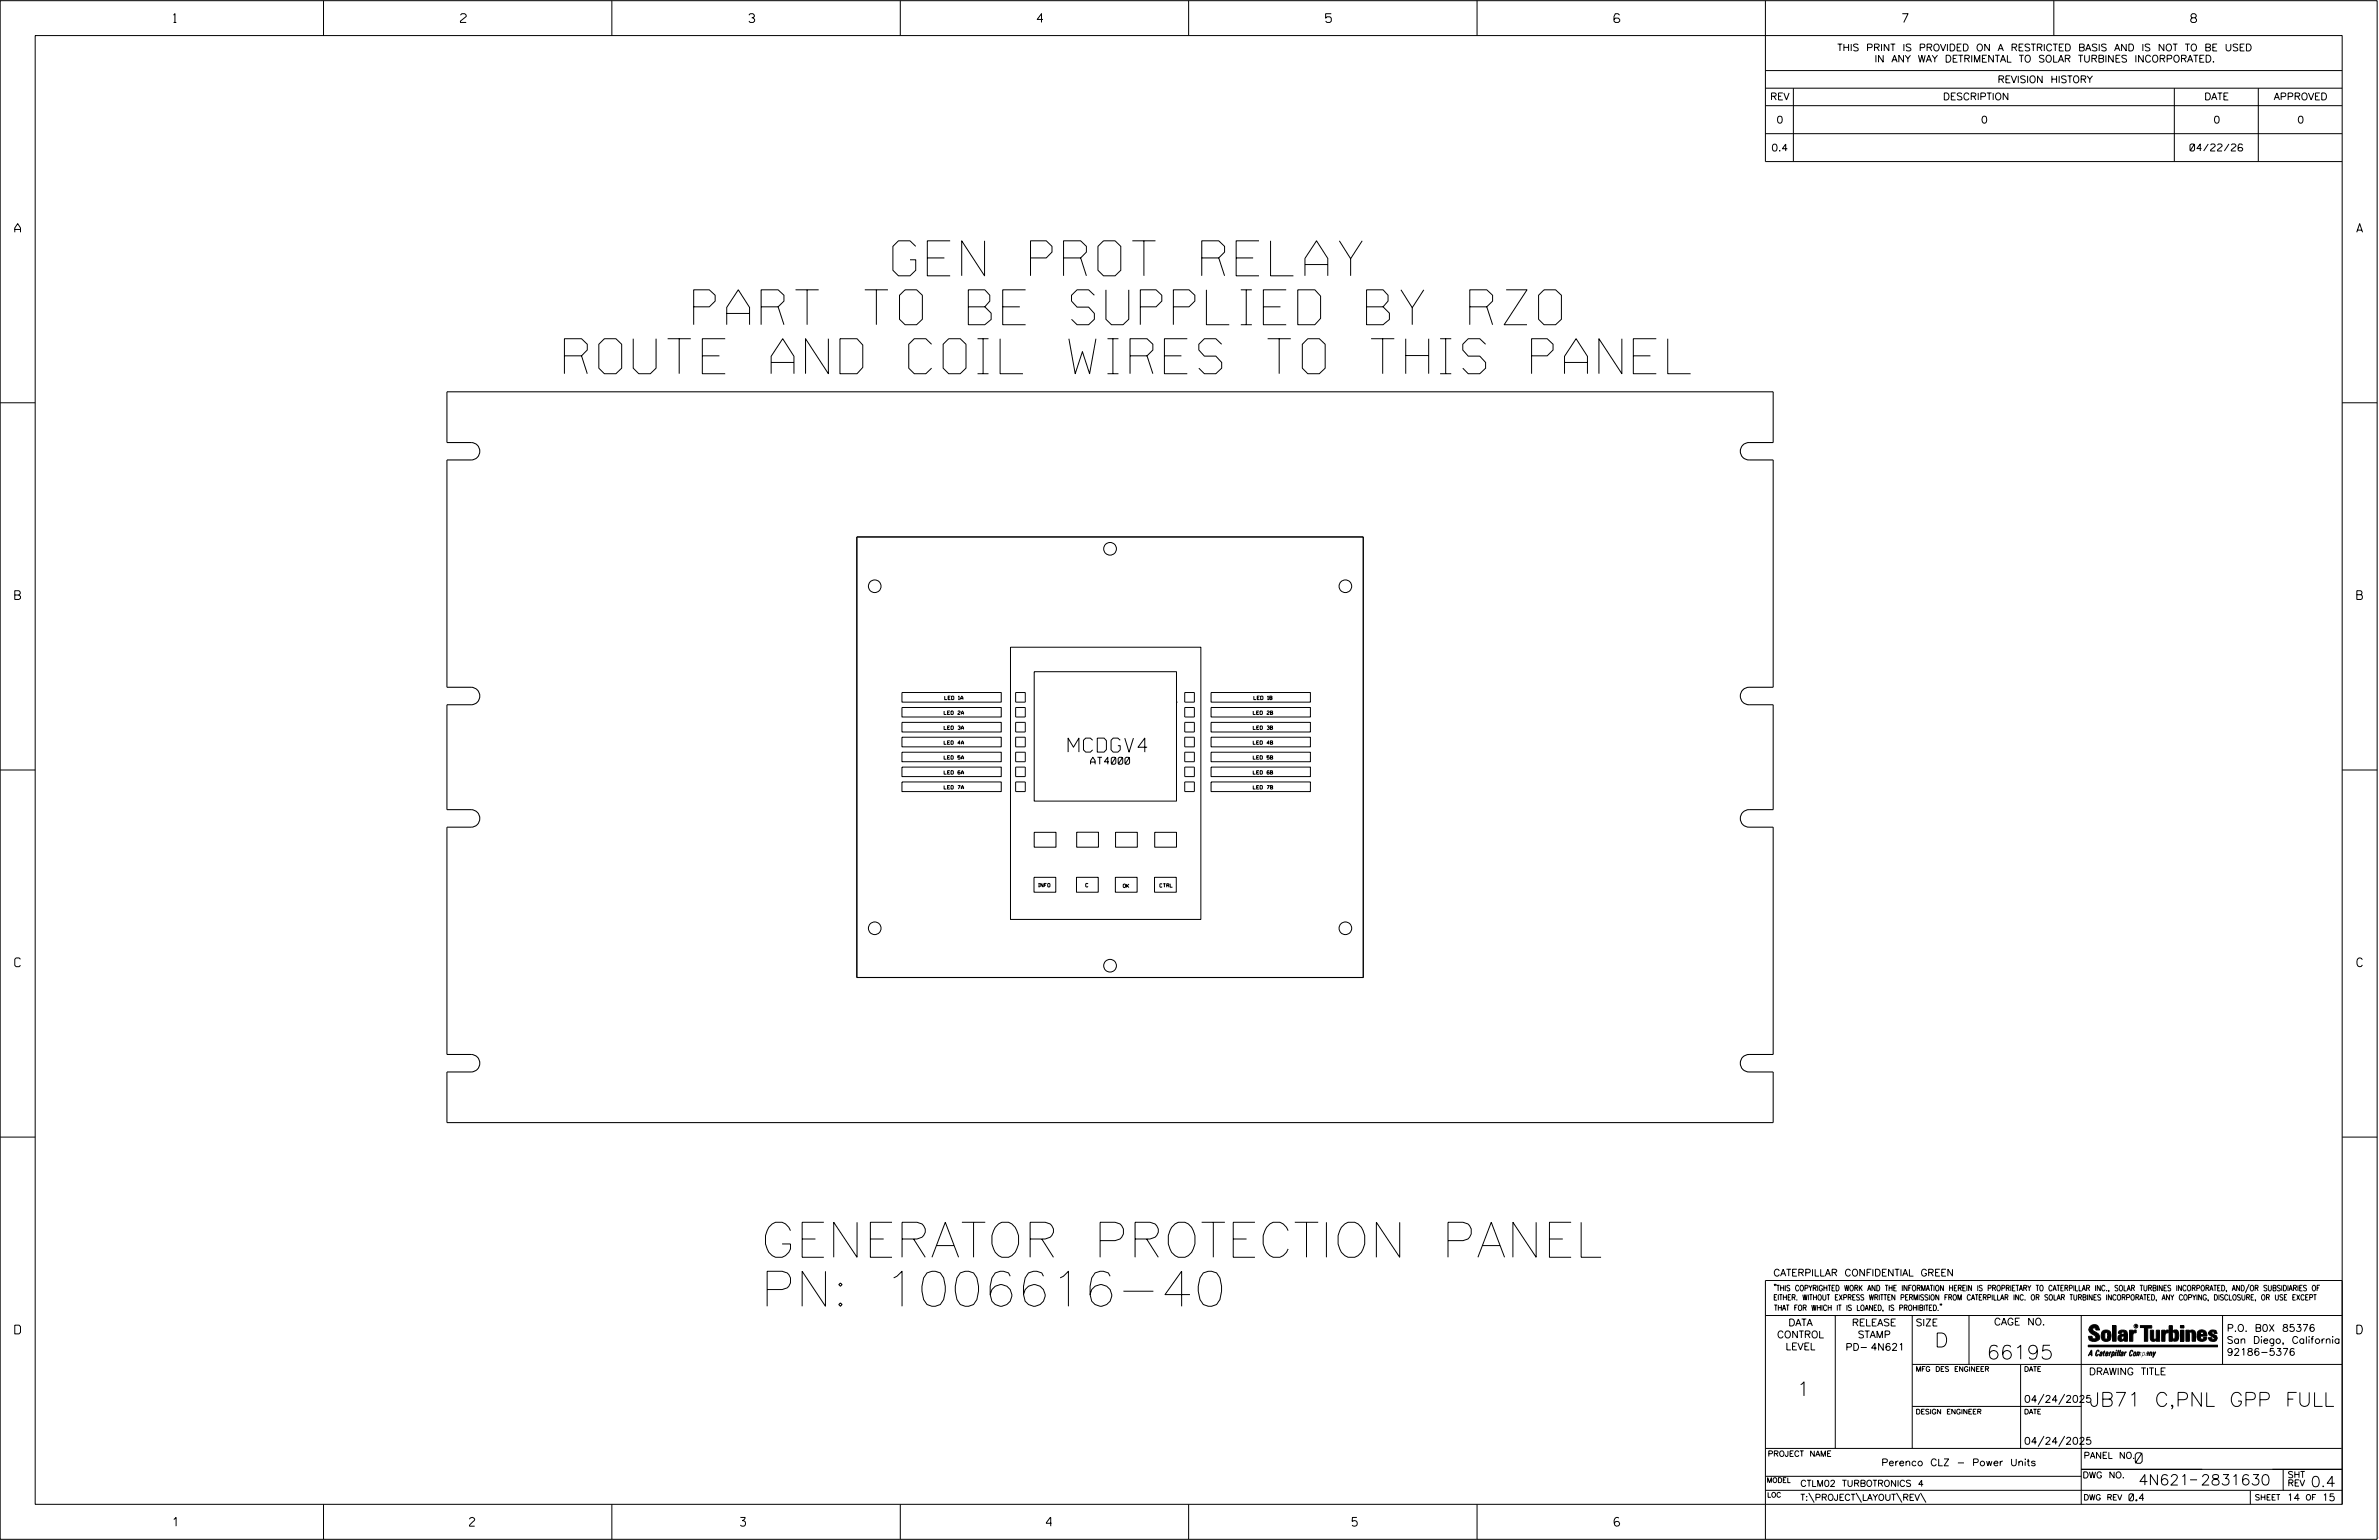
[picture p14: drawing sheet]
<svg xmlns="http://www.w3.org/2000/svg" width="864mm" height="559mm" viewBox="0 0 864 559" stroke-linecap="round" stroke-linejoin="round" font-family="sans-serif">
<defs><g id="words">
<g font-size="12.7">
<text x="324.1" y="100.1">GEN PROT RELAY</text>
<text x="251.8" y="117.8">PART TO BE SUPPLIED BY RZO</text>
<text x="204.9" y="135.6">ROUTE AND COIL WIRES TO THIS PANEL</text>
<text x="276.1" y="456.2">GENERATOR PROTECTION PANEL</text>
<text x="276.1" y="474">PN: 1006616-40</text>
</g>
<g font-size="5.1">
<text x="387.7" y="272.9">MCDGV4</text>
<text x="702.3" y="488.8">D</text>
<text x="721.2" y="493.2">66195</text>
<text x="652.2" y="506.5">1</text>
<text x="758.5" y="510.3">JB71 C,PNL GPP FULL</text>
</g>
<g font-size="3.8">
<text x="775.1" y="531">0</text>
<text x="776.3" y="538.9">4N621</text>
<text x="798.8" y="538.9">2831630</text>
<text x="838.8" y="539.5">0.4</text>
</g>
<g font-size="3.2">
<text x="63" y="8.2">1</text>
<text x="167.2" y="8.2">2</text>
<text x="271.8" y="8.2">3</text>
<text x="376.5" y="8.2">4</text>
<text x="481.2" y="8.2">5</text>
<text x="690.6" y="8.2">7</text>
<text x="795.3" y="8.2">8</text>
<text x="5.4" y="84.3">A</text>
<text x="855.5" y="84.3">A</text>
<text x="5.4" y="217.5">B</text>
<text x="855.6" y="217.5">B</text>
<text x="5.4" y="350.8">C</text>
<text x="855.6" y="350.8">C</text>
<text x="5.4" y="484">D</text>
<text x="855.6" y="484">D</text>
<text x="62.8" y="553.8">1</text>
<text x="170.4" y="553.8">2</text>
<text x="268.8" y="553.8">3</text>
<text x="379.8" y="553.8">4</text>
<text x="490.8" y="553.8">5</text>
<text x="585.9" y="553.8">6</text>
</g>
<g font-size="2.5">
<text x="666.9" y="18.5">THIS PRINT IS PROVIDED ON A RESTRICTED BASIS AND IS NOT TO BE USED</text>
<text x="680.5" y="22.6">IN ANY WAY DETRIMENTAL TO SOLAR TURBINES INCORPORATED.</text>
<text x="725.1" y="30">REVISION HISTORY</text>
<text x="642.6" y="36.3">REV</text>
<text x="705.3" y="36.3">DESCRIPTION</text>
<text x="800.2" y="36.3">DATE</text>
<text x="825.4" y="36.3">APPROVED</text>
<text x="644.9" y="44.7">0</text>
<text x="719.1" y="44.7">0</text>
<text x="803.5" y="44.7">0</text>
<text x="834" y="44.7">0</text>
<text x="643" y="54.8">0.4</text>
<text x="795" y="54.8">04/22/26</text>
<text x="395.9" y="277.3">AT4000</text>
<text x="643.8" y="463">CATERPILLAR CONFIDENTIAL GREEN</text>
<text x="645.1" y="485.5">CONTROL</text>
<text x="649.2" y="481.1">DATA</text>
<text x="672.3" y="481.1">RELEASE</text>
<text x="674.4" y="485.5">STAMP</text>
<text x="695.4" y="481.1">SIZE</text>
<text x="723.8" y="480.8">CAGE NO.</text>
<text x="808.4" y="483.1">P.O. B0X 85376</text>
<text x="648.2" y="489.8">LEVEL</text>
<text x="669.9" y="490">PD- 4N621</text>
<text x="808.4" y="487.5">San Diego, California</text>
<text x="808.4" y="491.8">92186-5376</text>
<text x="758.3" y="498.9">DRAWING TITLE</text>
<text x="734.8" y="508.9">04/24/2025</text>
<text x="734.8" y="524.1">04/24/2025</text>
<text x="683" y="531.9">Perenco CLZ - Power Units</text>
<text x="772.8" y="544.6">0.4</text>
<text x="830.2" y="544.6">14</text>
<text x="842.9" y="544.6">15</text>
</g>
<g font-size="2.3">
<text x="756.4" y="529.2">PANEL NO.</text>
<text x="653.5" y="539.4">CTLM02 TURBOTRONICS 4</text>
<text x="756" y="536.3">DWG NO.</text>
<text x="830.4" y="539.3">REV</text>
<text x="830.4" y="536.2">SHT</text>
<text x="653.5" y="544.5">T:\PROJECT\LAYOUT\REV\</text>
</g>
<g font-size="2">
<text x="643.8" y="468.4">&quot;THIS COPYRIGHTED WORK AND THE INFORMATION HEREIN IS PROPRIETARY TO CATERPILLAR INC., SOLAR TURBINES INCORPORATED, AND/OR SUBSIDIARIES OF</text>
<text x="643.8" y="471.8">EITHER. WITHOUT EXPRESS WRITTEN PERMISSION FROM CATERPILLAR INC. OR SOLAR TURBINES INCORPORATED, ANY COPYING, DISCLOSURE, OR USE EXCEPT</text>
<text x="644" y="475.6">THAT FOR WHICH IT IS LOANED, IS PROHIBITED.&quot;</text>
<text x="641.7" y="528.5">PROJECT NAME</text>
<text x="756.3" y="544.3">DWG REV</text>
<text x="818.5" y="544.3">SHEET</text>
<text x="836.9" y="544.3">OF</text>
</g>
<g font-size="1.8">
<text x="695.4" y="497.6">MFG DES ENGINEER</text>
<text x="734.8" y="497.6">DATE</text>
<text x="695.4" y="513.1">DESIGN ENGINEER</text>
<text x="734.8" y="513.1">DATE</text>
<text x="641.3" y="538">MODEL</text>
<text x="641.5" y="543.3">LOC</text>
</g>
<g font-size="1.3">
<text x="342.9" y="253.9">LED 1A</text>
<text x="455.1" y="253.9">LED 1B</text>
<text x="342.7" y="259.3">LED 2A</text>
<text x="454.9" y="259.3">LED 2B</text>
<text x="342.7" y="264.7">LED 3A</text>
<text x="454.9" y="264.7">LED 3B</text>
<text x="342.7" y="275.5">LED 5A</text>
<text x="342.7" y="270.1">LED 4A</text>
<text x="454.9" y="275.5">LED 5B</text>
<text x="454.9" y="270.1">LED 4B</text>
<text x="342.7" y="280.9">LED 6A</text>
<text x="454.9" y="280.9">LED 6B</text>
<text x="342.7" y="286.3">LED 7A</text>
<text x="454.9" y="286.3">LED 7B</text>
<text x="377" y="321.8">INFO</text>
<text x="394.1" y="321.8">C</text>
<text x="407.7" y="322">OK</text>
<text x="421" y="321.9">CTRL</text>
</g>
<text font-size=".9" x="775.1" y="481.7">R</text>
</g></defs>
<g fill="none" stroke="#000" stroke-width=".36">
<path d="M.1 .2h862.8v558.4h-862.8zM12.8 12.9h837.4v533h-837.4zM117.4 .2v12.7M222.1 .2v12.7M326.8 .2v12.7M431.5 .2v12.7M536.2 .2v12.7M587.9 5.5l-.5-.5h-1l-.5 1v1.7l.5 .4h1l.6-.4v-.6l-.6-.5h-1l-.5 .5M640.9 .2v58.4h209.3M745.6 .2v12.7M640.9 25.6h209.3M640.9 32h209.3"/>
<path d="M640.9 38.3h209.3M651 32v26.6M789.3 32v26.6M819.8 32v26.6M640.9 48.5h209.3M.1 146.2h12.7M850.2 146.2h12.7M311 194.8h183.9v159.9h-183.9zM366.8 234.8h69.1v98.8h-69.1zM327.4 256.7h36.1v3.5h-36.1zM327.4 251.3h36.1v3.5h-36.1zM368.7 256.7h3.5v3.5h-3.5z"/>
<path d="M368.7 251.3h3.5v3.5h-3.5zM375.4 243.7h51.7v47h-51.7zM427.1 254.8h.1M430.1 251.3h3.5v3.5h-3.5zM430.1 256.7h3.5v3.5h-3.5zM439.6 256.7h.1M439.6 256.7h36.1v3.5h-36.1zM439.6 251.3h36.1v3.5h-36.1zM.1 279.4h12.7M327.4 278.3h36.1v3.5h-36.1zM327.4 272.9h36.1v3.5h-36.1zM327.4 267.5h36.1v3.5h-36.1z"/>
<path d="M327.4 262.1h36.1v3.5h-36.1zM368.7 262.1h3.5v3.5h-3.5zM368.7 267.5h3.5v3.5h-3.5zM368.7 272.9h3.5v3.5h-3.5zM368.7 278.3h3.5v3.5h-3.5zM430.1 262.1h3.5v3.5h-3.5zM430.1 267.5h3.5v3.5h-3.5zM430.1 272.9h3.5v3.5h-3.5zM430.1 278.3h3.5v3.5h-3.5zM439.6 278.3h36.1v3.5h-36.1zM439.6 272.9h36.1v3.5h-36.1zM439.6 267.5h36.1v3.5h-36.1z"/>
<path d="M439.6 262.1h36.1v3.5h-36.1zM850.2 279.4h12.7M327.4 283.7h36.1v3.5h-36.1zM368.7 283.7h3.5v3.5h-3.5zM430.1 283.7h3.5v3.5h-3.5zM439.6 283.7h36.1v3.5h-36.1zM375.4 318.3h7.9v5.4h-7.9zM375.4 302h7.9v5.4h-7.9zM390.8 318.3h7.9v5.4h-7.9zM390.8 302h7.9v5.4h-7.9zM404.9 318.3h7.9v5.4h-7.9zM405 302h7.9v5.4h-7.9z"/>
<path d="M419.1 318.3h7.9v5.4h-7.9zM419.2 302h7.9v5.4h-7.9zM.1 412.6h12.7M850.2 412.6h12.7M640.9 477.3h209.3M644.2 466.1l-.1 .4M644.7 466.1l-.2 .4M666.2 477.3v48.3M694.2 477.3v48.3M704.4 473.3l-.1 .4M704.8 473.3l-.1 .4M714.8 477.3v17.8"/>
<path d="M755.5 477.3v68.6M806.8 477.3v17.8M816.5 466l-1.4 3.1M850.2 464.6h-209.3v94M850.2 464.8v81.1M694.2 495.1h156M733.5 495.1v30.5M758.6 481.4a2.02 2.02 0 0 1 3.1-.1l.5 1.3h-1.3l-.2-.6-.4-.2-.6 .1-.1 .4 .4 .7a2.46 2.46 0 0 1 2.2 2.9 2.83 2.83 0 0 1-3.8 .3l-.3-1.3h1.3l.2 .7 .6 .3 .5-.2 .2-.5-.4-.6-1.9-1.2-.4-.9zM759.2 491.3h-.7l.7-1.2v1.9h.2l-.1-2.1-1.3 2.1 .5-.5h.7M761.3 490l.3-.2 .4 .3-.1 .3-.3-.4-.4 .3-.3 1.6h.4l.4-.5-.3 .6-.4 .1-.3-.4zM762.6 490.6l.5-.1-.1 1.4h-.9a.74 .74 0 0 1 .9-.8l-.3 .7-.5 .1 .2-.5 .6-.2v-.5l-.7 .2zM763 483.2a2.17 2.17 0 0 1 3.1 0l.3 1.4-.3 1.5a2.17 2.17 0 0 1-3.1 0l-.3-1.5z"/>
<path d="M763.6 490.5l.4-.4 .2 .6h-.3l-.3 .9 .2 .4-.3-.1zM764.1 483.7l.5-.4 .4 .3v2.2l-.4 .2-.5-.2zM764.6 491.1l.6 .2v-.7l-.4-.1-.4 .6-.1 .8h.6M764.6 491.1l-.1 .8h.4M764.6 482.6v.8M764.8 490.7l.4 .1v.3h-.6zM765 491.5l-.1 .4zM766 490.5l-.5 1.5zM766 490.8l.4-.3-.4 .4M766.9 481h1.3v5.7h-1.3zM767 490.8l.5 .1-.3 .8-.4 .2zM767.3 490.5h-.5l-.5 2"/>
<path d="M767.3 490.5a.8 .8 0 0 1 .2 1 .8 .8 0 0 1-.9 .4l-.1 .6M767.3 490.5l-.1 .2M768.1 490.5l-.4 1.5zM768.2 489.9h.3l-.1 .2h-.2zM769 489.9l-.5 2.1zM769.7 489.9l-.6 2.1zM770.1 491.4l.5-.3-.5 .8zM770.4 491.9h.1M770.6 491.1l.1-.4-.7 .2 .1-.3 .6-.1 .2 .3-.5 1.1M770.6 491.1a.74 .74 0 0 0-.8 .8h.6M771 484.8h-.7l-.3 .6 .4 .7 .5-.3 .1-2.4h-.8l-.1 .4h-1.2a1.71 1.71 0 0 1 1.8-1.3 1.71 1.71 0 0 1 1.6 1.4v2.8h-1.1l-.1-.6M771 484.2l-1.5 .1a1.41 1.41 0 0 0 0 2.4l.5 .1 1.1-.7"/>
<path d="M771.2 486.1h-.1M771.4 490.5l.1 .3 .4-.3-.9 1.5zM771.5 490.8h.1M773 482.7h1.2v.5l.5-.5 .7-.1v1h-.6l-.5 .4-.1 2.7h-1.2zM773.3 490.3l.6-.4 .4 .2-.1 .4-.3-.4a1.28 1.28 0 0 0-.5 1.8l.6-.4-.1 .4-.8 .1zM774.7 490.8l.5-.3a.88 .88 0 0 1 .2 .9 .88 .88 0 0 1-.7 .7l-.2-.2zM774.8 490.9h.5l-.3 1h-.3l-.2-.2zM775.2 490.5l-.1 .2M776.8 481h4.3v.9h-1.5v4.8h-1.3M776.8 490.6l-.8 .2v-.3l-.4 1.5 .8-1.3v1.3l.3-1.2M779.3 491.1h.4M779.6 490.5h.3l-.3 1.4"/>
<path d="M779.6 490.7h.2l-.1 .4M779.7 491.1l-.1 .4M779.7 491.1l-.4 .2M780.1 492l.4-1.5 .1 .3 .3-.3 .3 .2-.3 1.3v-1.3l-.7 1.3M780.6 482.7h1.2v2.7l.1 .4 .4 .3 .4-.7v-2.7h1.2l.1 4h-1.3v-.5l-1.1 .6-.7-.3-.3-.7zM781.6 492.5l1-2-.8 1.3-.2-1.3-.2 2M784.7 482.7h1.2v.5l.5-.5 .7-.1v1h-.5l-.6 .4-.1 2.7h-1.2zM787.4 481h1.2v2a1.4 1.4 0 0 1 2.2 .2l.1 1.4-.4 1.9-1.5 .1-.4-.5v-1l.5 .9 .5-.3v-2.1l-.5-.4-.5 .7v2.8h-1.2zM791.5 482.7h1.3v4h-1.3zM791.5 481h1.3v.9h-1.3zM793.5 482.7h1.3v.4l.7-.5 1.1 .2 .4 .6v3.3h-1.2l-.3-3.4-.7 .2v3.2h-1.3zM794.8 483.1h.1"/>
<path d="M797.7 483.2a1.92 1.92 0 0 1 2.4-.5 1.92 1.92 0 0 1 1 2.1h-2.3v.8l.6 .5 .5-.3v-.5h1.2a1.83 1.83 0 0 1-2.1 1.4 1.83 1.83 0 0 1-1.5-2.1zM798.8 484.2v.6M799.1 483.4h.6l.2 .8h-1.1zM804.6 482.9a1.84 1.84 0 0 0-2.9 .8 3.3 3.3 0 0 0 2.2 1.9l-.5 .5-.4-.3-.1-.4h-1.2l.1 .6a1.92 1.92 0 0 0 2.9 .4M804.9 483.8h-1.2l-.2-.6-.5 .1-.1 .3 .1 .3 1.8 .9M805.1 488.1h-47.1v.6h47.1M694.2 510.3h61.3M742 505.8l-2.2 3.9M749.5 505.8l-2.2 3.9M640.9 525.6h209.2M640.9 535.7h114.6M742 521.1l-2.2 3.8"/>
<path d="M749.5 521.1l-2.2 3.8M755.5 533.2h94.7M795 537h2.6M828.8 533.2v7.6M117.4 545.9v12.7M222.1 545.9v12.7M326.8 545.9v12.7M431.5 545.9v12.7M536.2 545.9v12.7M640.9 540.8h209.3M656.6 541.7l2 3.5M673.8 541.7l1.9 3.5"/>
<path d="M688.4 541.7l2 3.5M697.2 541.7l1.9 3.5M816.9 541v4.9"/>
<circle cx="403" cy="199.1" r="2.3"/>
<circle cx="317.5" cy="212.7" r="2.29"/>
<circle cx="488.4" cy="212.7" r="2.29"/>
<circle cx="317.5" cy="336.8" r="2.29"/>
<circle cx="488.4" cy="336.8" r="2.29"/>
<circle cx="403" cy="350.4" r="2.3"/>
<circle cx="775.4" cy="481.2" r=".69"/>
</g>
<g fill="#000">
<path d="M768.1 490.5l-.4 1.5zM768.2 489.9h.3l-.1 .2h-.2zM769 489.9l-.5 2.1zM769.7 489.9l-.6 2.1zM791.5 481h1.3v.9h-1.3zM791.5 482.7h1.3v4h-1.3zM758 488.1h47.1v.6h-47.1z"/>
<path d="M759.2 489.9l-1.2 2.1 .5-.5h.7v.5h.2zM759.2 490.1v1.2h-.7z" fill-rule="evenodd"/>
<path d="M758.6 481.4a2.02 2.02 0 0 1 3.1-.1l.5 1.3h-1.3l-.2-.6-.4-.2-.6 .1-.1 .4 .4 .7a2.46 2.46 0 0 1 2.2 2.9 2.83 2.83 0 0 1-3.8 .3l-.3-1.3h1.3l.2 .7 .6 .3 .5-.2 .2-.5-.4-.6-1.9-1.2-.4-.9z" fill-rule="evenodd"/>
<path d="M761.3 490l.3-.2 .4 .3-.1 .3-.3-.4-.4 .3-.3 1.6h.4l.4-.5-.3 .6-.4 .1-.3-.4z" fill-rule="evenodd"/>
<path d="M762.6 490.6l.5-.1-.1 1.4h-.9a.74 .74 0 0 1 .9-.8l-.6 .3-.2 .5 .5-.1 .3-.6v-.5l-.7 .2z" fill-rule="evenodd"/>
<path d="M763.6 490.5l.4-.4 .2 .6h-.3l-.3 .9 .2 .4-.3-.1z" fill-rule="evenodd"/>
<path d="M764.8 490.5l.5 .3-.1 .5h-.6l.6-.2v-.3l-.4-.1-.3 1.2h.4l.3-.4-.6 .6-.3-.2v-.4z" fill-rule="evenodd"/>
<path d="M763 483.2a2.17 2.17 0 0 1 3.1 0l.3 1.4-.3 1.5a2.17 2.17 0 0 1-3.1 0l-.3-1.5zM764.1 483.7v2.1l.5 .2 .4-.2v-2.2l-.4-.3z" fill-rule="evenodd"/>
<path d="M766 490.5v.3l.4-.1-.4 .2-.5 1.1z" fill-rule="evenodd"/>
<path d="M766.8 490.5l-.5 2 .3-.6a.71 .71 0 0 0 .9-.5 .71 .71 0 0 0-.4-.9zM767 490.8l.5 .1-.3 .8-.4 .2z" fill-rule="evenodd"/>
<path d="M766.9 481h1.3v5.7h-1.3z" fill-rule="evenodd"/>
<path d="M770.1 490.6l.6-.1 .2 .3-.4 1.2-.5 .1-.2-.5 .3-.5h.5l-.7 .5v.3l.4-.1 .4-.9-.5-.2-.2 .2z" fill-rule="evenodd"/>
<path d="M769.4 482.8l-.5 1h1.2l.1-.4h.8v.8l-1.5 .1a1.41 1.41 0 0 0 0 2.4l.5 .1 1.1-.7 .1 .6h1.1v-2.8a1.79 1.79 0 0 0-2.4-1.2zM770.3 484.8h.7l-.1 1-.5 .3-.4-.7z" fill-rule="evenodd"/>
<path d="M771.4 490.5l.1 .3 .4-.3-.9 1.5z" fill-rule="evenodd"/>
<path d="M773 482.7h1.2v.5l.5-.5 .7-.1v1h-.6l-.5 .4-.1 2.7h-1.2z" fill-rule="evenodd"/>
<path d="M773.3 490.3l.6-.4 .4 .2-.1 .4-.3-.4a1.28 1.28 0 0 0-.5 1.8l.6-.4-.3 .5h-.6z" fill-rule="evenodd"/>
<path d="M774.7 490.8l-.2 1.1h.7a.96 .96 0 0 0 0-1.4zM774.8 490.9h.5l-.1 .6-.5 .4-.2-.2z" fill-rule="evenodd"/>
<path d="M776 490.5v.3l.4-.3 .2 .3 .7-.2-.3 1.4v-1.3l-.6 1.3v-1.3l-.8 1.3z" fill-rule="evenodd"/>
<path d="M776.8 481h4.3v.9h-1.5v4.8h-1.3v-4.8h-1.5z" fill-rule="evenodd"/>
<path d="M777.9 490.5l-.5 2 .3-.6a.71 .71 0 0 0 .9-.5 .71 .71 0 0 0-.4-.9zM778.1 490.8l.3-.1 .1 .4-.5 .8-.2-.5z" fill-rule="evenodd"/>
<path d="M779.3 490.6l.6-.1-.3 1.5-.7-.1a.67 .67 0 0 1 .8-.8l-.6 .3-.1 .5 .4-.1 .4-.9-.4-.2-.3 .2z" fill-rule="evenodd"/>
<path d="M780.5 490.5l.1 .3 .3-.3 .3 .2-.3 1.3v-1.3l-.8 1.3z" fill-rule="evenodd"/>
<path d="M780.6 482.7h1.2v2.7l.1 .4 .4 .3 .4-.7v-2.7h1.2l.1 4h-1.3v-.5l-1.1 .6-.7-.3-.3-.7z" fill-rule="evenodd"/>
<path d="M781.6 490.5l.2 1.3 .8-1.3-1.2 2z" fill-rule="evenodd"/>
<path d="M784.7 482.7h1.2v.5l.5-.5 .7-.1v1h-.5l-.6 .4-.1 2.7h-1.2z" fill-rule="evenodd"/>
<path d="M787.4 481h1.2v2a1.4 1.4 0 0 1 2.2 .2l.1 1.4-.4 1.9-1.5 .1-.4-.5v-1l.5 .9 .5-.3v-2.1l-.5-.4-.5 .7v2.8h-1.2z" fill-rule="evenodd"/>
<path d="M793.5 482.7h1.3v.4a1.29 1.29 0 0 1 2.2 .3v3.3h-1.2l-.3-3.4-.7 .2v3.2h-1.3z" fill-rule="evenodd"/>
<path d="M797.7 483.2a1.92 1.92 0 0 1 2.4-.5 1.92 1.92 0 0 1 1 2.1h-2.3v.8l.6 .5 .5-.3v-.5h1.2a1.83 1.83 0 0 1-2.1 1.4 1.83 1.83 0 0 1-1.5-2.1zM799.1 483.4l-.3 .8h1.1l-.2-.8z" fill-rule="evenodd"/>
<path d="M801.9 483.2a1.94 1.94 0 0 1 3 .1v.5h-1.2l-.2-.6-.5 .1-.1 .3 .1 .3 1.8 .9a1.2 1.2 0 0 1 .1 1.3 1.2 1.2 0 0 1-1.2 .7l-1.6-.4-.4-1h1.2l.1 .4 .4 .3 .5-.5a3.3 3.3 0 0 1-2.2-1.9z" fill-rule="evenodd"/>
<circle cx="761.4" cy="492" r=".07"/>
<circle cx="762.2" cy="485.1" r=".07"/>
<circle cx="769.3" cy="492" r=".07"/>
<circle cx="773.1" cy="486.7" r=".07"/>
<circle cx="791.5" cy="486.7" r=".07"/>
<circle cx="791.5" cy="481" r=".07"/>
<circle cx="794.8" cy="486.7" r=".07"/>
</g>
<path d="M162.2 142.2h481.5v18.4h-8.8a3.2 3.2 0 0 0-3.1 3.1 3.2 3.2 0 0 0 3.1 3.2h8.8v82.5h-8.8a3.2 3.2 0 0 0-3.1 3.2 3.2 3.2 0 0 0 3.1 3.1h8.8v38.1h-8.8a3.2 3.2 0 0 0-3.1 3.2 3.2 3.2 0 0 0 3.1 3.1h8.8v82.5h-8.8a3.2 3.2 0 0 0-3.1 3.2 3.2 3.2 0 0 0 3.1 3.2h8.8v18.4h-481.5v-18.4h8.8a3.2 3.2 0 0 0 3.2-3.2 3.2 3.2 0 0 0-3.2-3.2h-8.8v-82.5h8.8a3.2 3.2 0 0 0 3.2-3.1 3.2 3.2 0 0 0-3.2-3.2h-8.8v-38.1h8.8a3.2 3.2 0 0 0 3.2-3.1 3.2 3.2 0 0 0-3.2-3.2h-8.8v-82.5h8.8a3.2 3.2 0 0 0 3.2-3.2 3.2 3.2 0 0 0-3.2-3.1h-8.8zM311 194.8h183.9v159.9h-183.9z" fill="none" stroke="#000" stroke-width=".38"/>
<use href="#words"/>
</svg>
